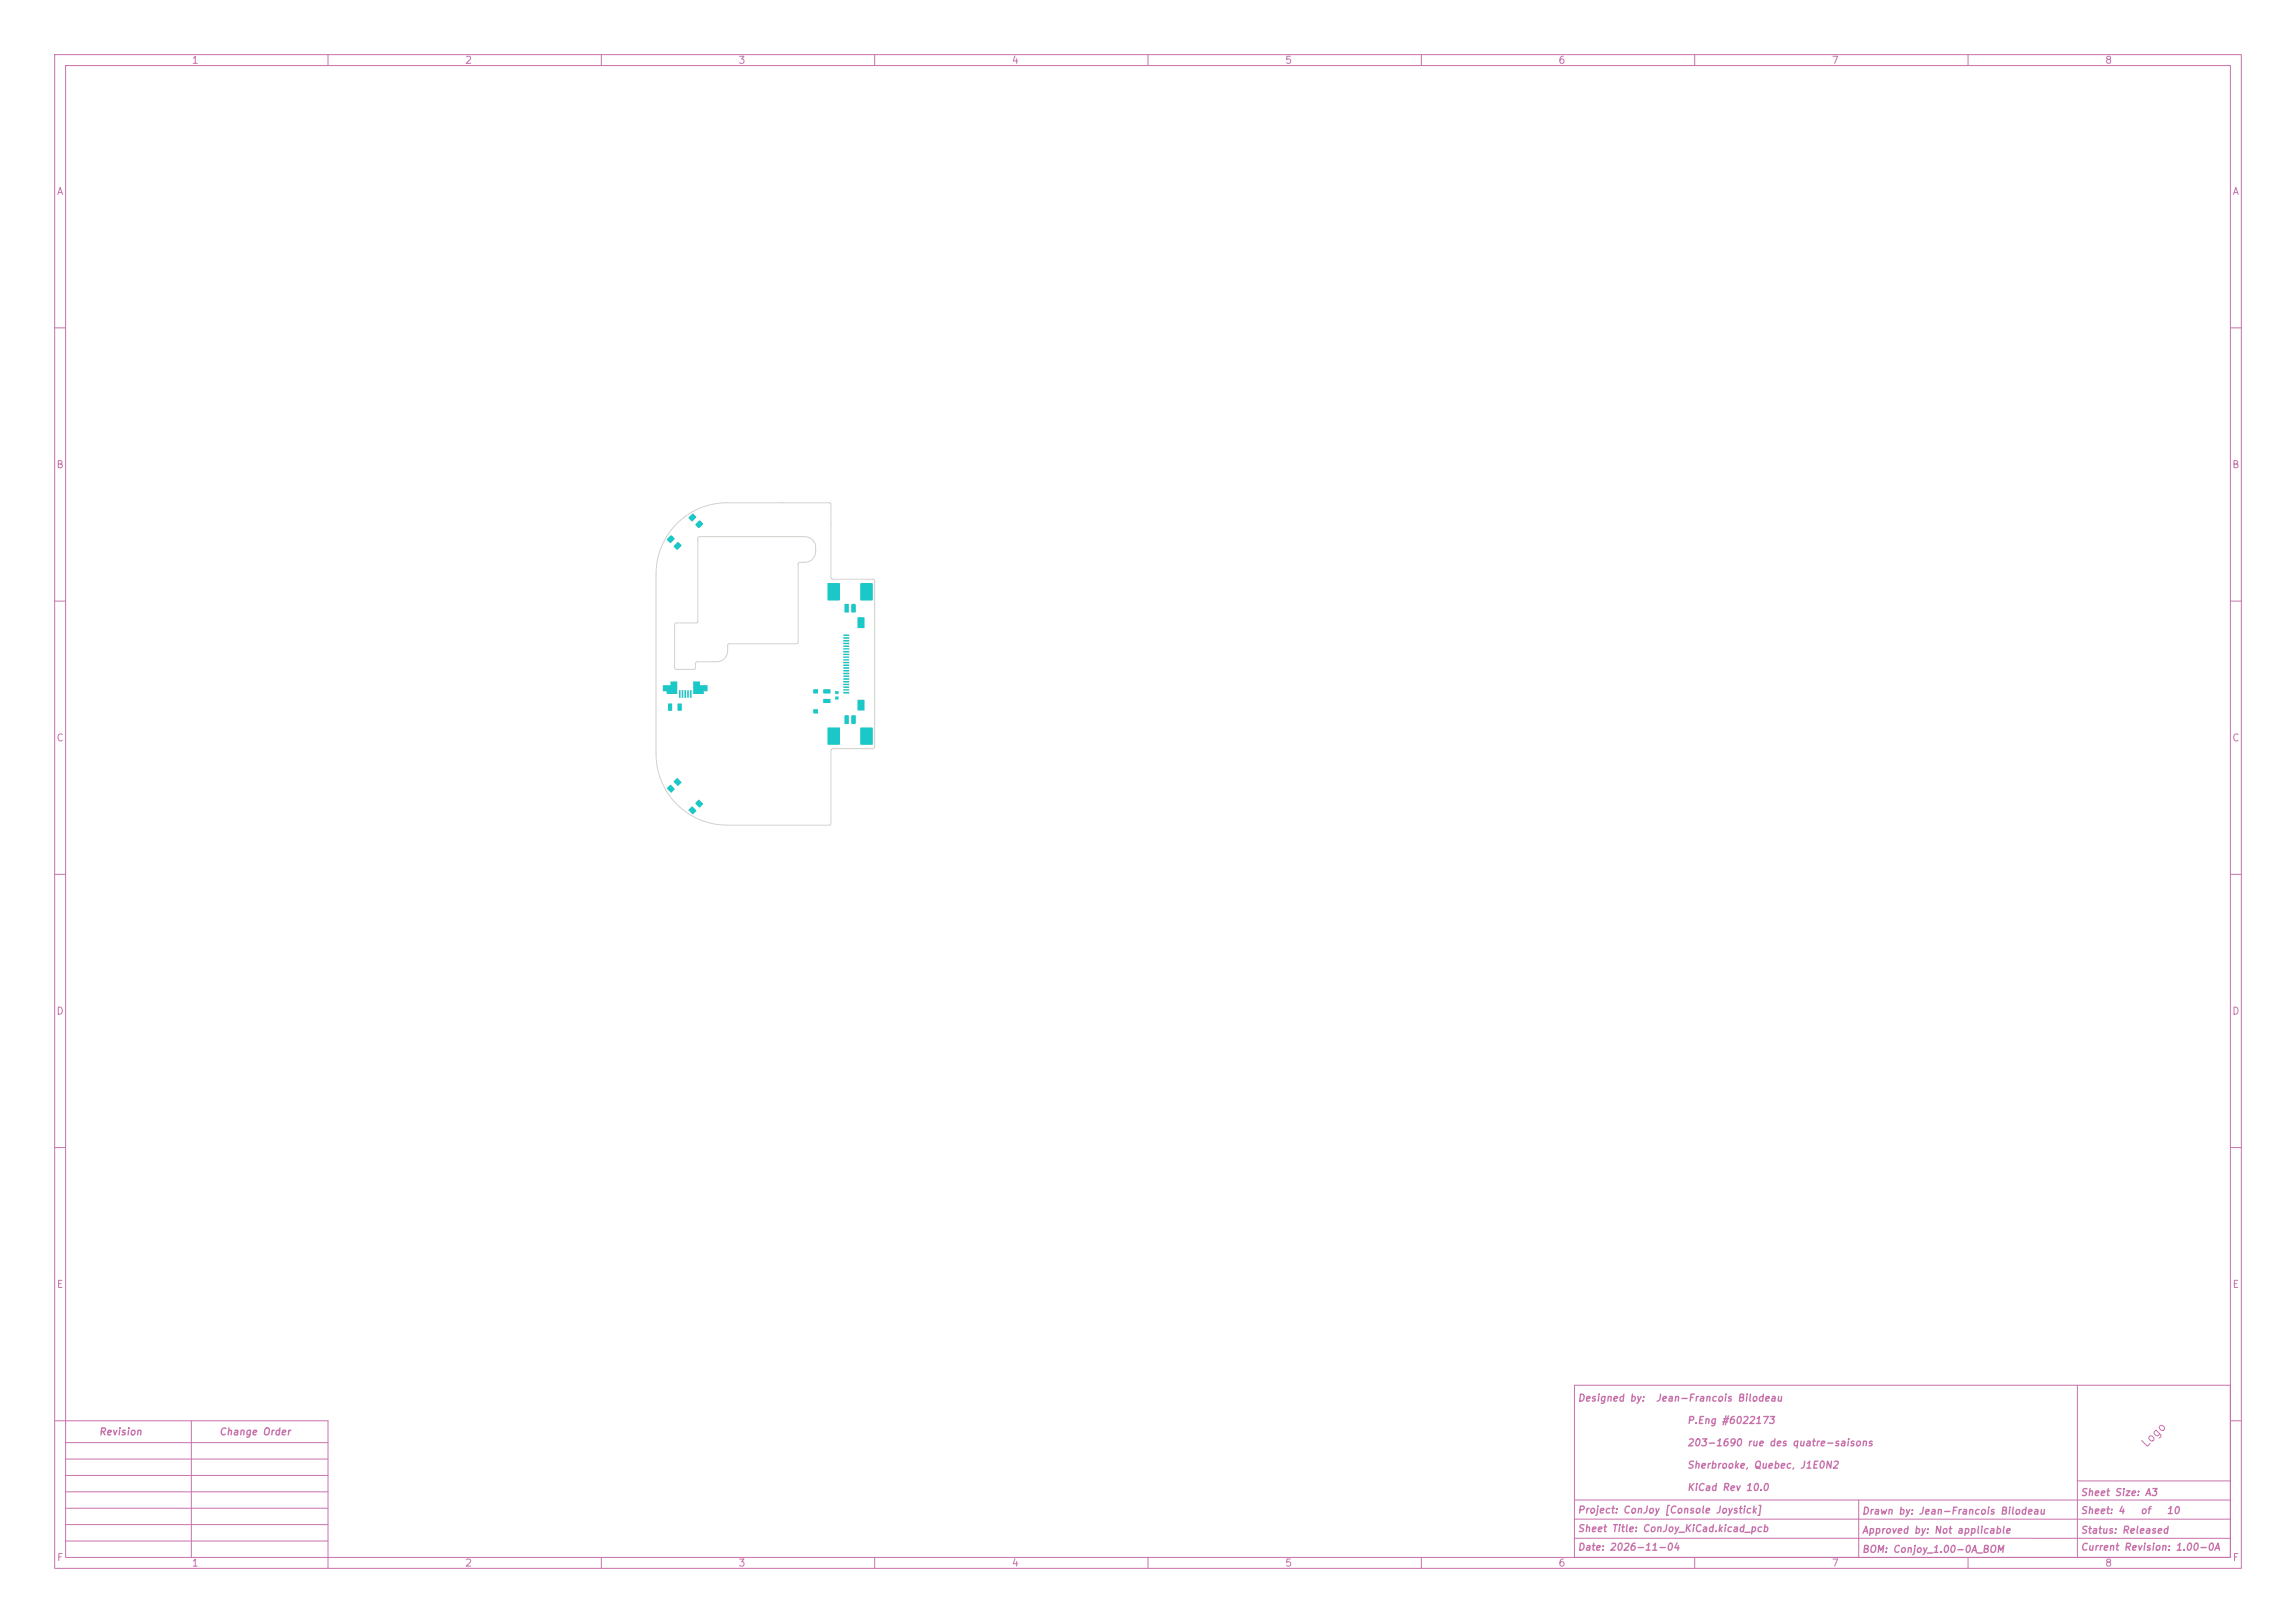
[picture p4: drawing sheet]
<svg xmlns="http://www.w3.org/2000/svg" width="420mm" height="297mm" viewBox="0 0 420 297" stroke-linecap="round" stroke-linejoin="round" font-family="sans-serif">
<defs><g id="words">
<text font-size="1.5" fill="#c872ab" x="392.8" y="265.3" transform="rotate(-45 392.8 265.3)">Logo</text>
<g font-size="1.3" fill="#c872ab">
<text x="35" y="12">1</text>
<text x="85" y="12">2</text>
<text x="135" y="12">3</text>
<text x="185" y="12">4</text>
<text x="235" y="12">5</text>
<text x="285" y="12">6</text>
<text x="335" y="12">7</text>
<text x="385" y="12">8</text>
<text x="10.3" y="36">A</text>
<text x="408.3" y="36">A</text>
<text x="10.2" y="86">B</text>
<text x="408.2" y="86">B</text>
<text x="10.2" y="136">C</text>
<text x="408.2" y="136">C</text>
<text x="10.2" y="186">D</text>
<text x="408.2" y="186">D</text>
<text x="10.3" y="236">E</text>
<text x="408.3" y="236">E</text>
<text x="288.5" y="256.8">Designed by:</text>
<text x="302.8" y="256.8">Jean-Francois Bilodeau</text>
<text x="18" y="263">Revision</text>
<text x="40" y="263">Change Order</text>
<text x="308.5" y="260.9">P.Eng #6022173</text>
<text x="308.5" y="265">203-1690 rue des quatre-saisons</text>
<text x="308.5" y="269">Sherbrooke, Quebec, J1E0N2</text>
<text x="308.5" y="273.1">KiCad Rev 10.0</text>
<text x="380.5" y="274.1">Sheet Size: A3</text>
<text x="288.5" y="277.3">Project: ConJoy [Console Joystick]</text>
<text x="288.5" y="280.7">Sheet Title: ConJoy_KiCad.kicad_pcb</text>
<text x="340.5" y="277.5">Drawn by: Jean-Francois Bilodeau</text>
<text x="340.5" y="281">Approved by: Not applicable</text>
<text x="380.5" y="277.4">Sheet: 4</text>
<text x="380.5" y="281">Status: Released</text>
<text x="391.4" y="277.4">of</text>
<text x="396.2" y="277.4">10</text>
<text x="10.3" y="286">F</text>
<text x="35" y="287">1</text>
<text x="85" y="287">2</text>
<text x="135" y="287">3</text>
<text x="185" y="287">4</text>
<text x="235" y="287">5</text>
<text x="285" y="287">6</text>
<text x="288.5" y="284.1">Date: 2026-11-04</text>
<text x="335" y="287">7</text>
<text x="340.5" y="284.5">BOM: Conjoy_1.00-0A_BOM</text>
<text x="380.5" y="284.1">Current Revision: 1.00-0A</text>
<text x="385" y="287">8</text>
<text x="408.3" y="286">F</text>
</g>
</g></defs>
<g fill="none" stroke="#c872ab" stroke-width=".18">
<path d="M10 10h400v277h-400zM12 12h396v273h-396zM60 10v2M110 10v2M160 10v2M210 10v2M260 10v2M310 10v2M360 10v2M10 60h2M408 60h2M10 110h2"/>
<path d="M408 110h2M10 160h2M408 160h2M10 210h2M408 210h2M288 253.5h120v31.5h-120zM380 253.5v31.5M10 260h50v27M12 264h48M12 267h48M12 270h48M12 273h48"/>
<path d="M12 276h48M12 279h48M35 260v25M288 278h120M288 274.5h120M340 274.5v10.5M380 271h28M408 260h2M12 282h48M110 285v2M160 285v2M210 285v2"/>
<path d="M260 285v2M288 281.5h120M310 285v2M360 285v2"/>
</g>
<g fill="#1ac8c8">
<path d="M121.2 125.4h1.4v-.7h1.3v2.3h-2v-.5h-.7z"/>
<path d="M126.8 124.7h1.2v.7h1.4v1.1h-.7v.5h-1.9z"/>
</g>
<g fill="#1ac8c8" stroke="#1ac8c8" stroke-width=".18">
<path d="M156.9 113.1h1.1v1.7h-1.1z"/>
<path d="M156.9 128.2h1.1v1.7h-1.1z"/>
<path d="M151.5 133.2h2.1v3h-2.1z"/>
<path d="M157.5 133.2h2.1v3h-2.1z"/>
<path d="M151.5 106.8h2.1v3h-2.1z"/>
<path d="M157.5 106.8h2.1v3h-2.1z"/>
</g>
<g fill="#1ac8c8">
<path d="M148.8 126.2h.8v.7h-.8z"/>
<path d="M148.8 129.8h.8v.7h-.8z"/>
<path d="M127.2 146.9l.7-.5 .7 .8-.7 .6-.7-.7z"/>
<path d="M123.3 142.9l.6-.5 .7 .8-.6 .6-.7-.7z"/>
<path d="M126 148.1l.6-.5 .8 .8-.7 .6-.7-.7z"/>
<path d="M122 144.2l.7-.6 .7 .9-.7 .5-.7-.6z"/>
<path d="M124.2 126.3h.3v1.4h-.3z"/>
<path d="M124.7 126.3h.3v1.4h-.3z"/>
<path d="M125.2 126.3h.3v1.4h-.3z"/>
<path d="M125.7 126.3h.3v1.4h-.3z"/>
<path d="M126.2 126.3h.3v1.4h-.3z"/>
<path d="M152.8 127.5h.6v.5h-.6z"/>
<path d="M152.8 126.5h.6v.5h-.6z"/>
<path d="M122.2 128.8h.7v1.3l-.7-.1z"/>
<path d="M124 128.8h.7l-.1 1.3-.6-.1z"/>
<path d="M154.3 116.1h1v.3h-1z"/>
<path d="M154.3 116.6h1v.3h-1z"/>
<path d="M154.3 117.1h1v.3h-1z"/>
<path d="M154.3 117.6h1v.3h-1z"/>
<path d="M154.3 118.1h1v.3h-1z"/>
<path d="M154.3 118.6h1v.3h-1z"/>
<path d="M154.3 119.1h1v.3h-1z"/>
<path d="M154.3 119.6h1v.3h-1z"/>
<path d="M154.3 120.1h1v.3h-1z"/>
<path d="M154.3 120.6h1v.3h-1z"/>
<path d="M154.3 121.1h1v.3h-1z"/>
<path d="M154.3 121.6h1v.3h-1z"/>
<path d="M154.3 122.1h1v.3h-1z"/>
<path d="M154.3 122.6h1v.3h-1z"/>
<path d="M154.3 123.1h1v.3h-1z"/>
<path d="M154.3 123.6h1v.3h-1z"/>
<path d="M154.3 124.1h1v.3h-1z"/>
<path d="M154.3 124.6h1v.3h-1z"/>
<path d="M154.3 125.1h1v.3h-1z"/>
<path d="M154.3 125.6h1v.3h-1z"/>
<path d="M154.3 126.1h1v.3h-1z"/>
<path d="M154.3 126.6h1v.3h-1z"/>
<path d="M123.3 99.9l.7-.7 .7 .6-.8 .8-.6-.5z"/>
<path d="M127.2 95.9l.8-.7 .6 .7-.8 .8-.6-.6z"/>
<path d="M122 98.6l.8-.7 .6 .7-.8 .8-.6-.6z"/>
<path d="M126 94.7l.7-.7 .7 .6-.8 .8-.6-.5z"/>
<path d="M150.6 127.9h1.2l.1 .7h-1.3z"/>
<path d="M150.6 126.2h1.2l.1 .6-1.3 .1z"/>
<path d="M155.8 130.9l.7 .1v1.5l-.8-.1z"/>
<path d="M154.5 130.9l.8 .1-.1 1.5-.7-.1z"/>
<path d="M154.5 110.5l.8 .1-.1 1.5-.7-.1z"/>
<path d="M155.8 110.5l.7 .1v1.5l-.8-.1z"/>
</g>
<path d="M123.8 95.8a13 13 0 0 1 9.2-3.8h18.9l.1 .3v13.5l.3 .2h7.4l.3 .3v30.5l-.3 .2h-7.4l-.3 .2v13.7l-.3 .1h-18.7a13 13 0 0 1-13-13v-33a13 13 0 0 1 3.8-9.2zM127.7 98.3l19.5-.1a2 2 0 0 1 2 2v.7a2 2 0 0 1-2 2h-1l-.2 .3-.1 14.5-.2 .1h-12.3l-.3 .2v1.1a2 2 0 0 1-2 2h-3.7l-.2 .2v1l-.2 .2h-3.3l-.3-.3v-8l.3-.2h3.7l.2-.2z" fill="none" stroke="#d0d2cd" stroke-width=".18"/>
<use href="#words"/>
</svg>
